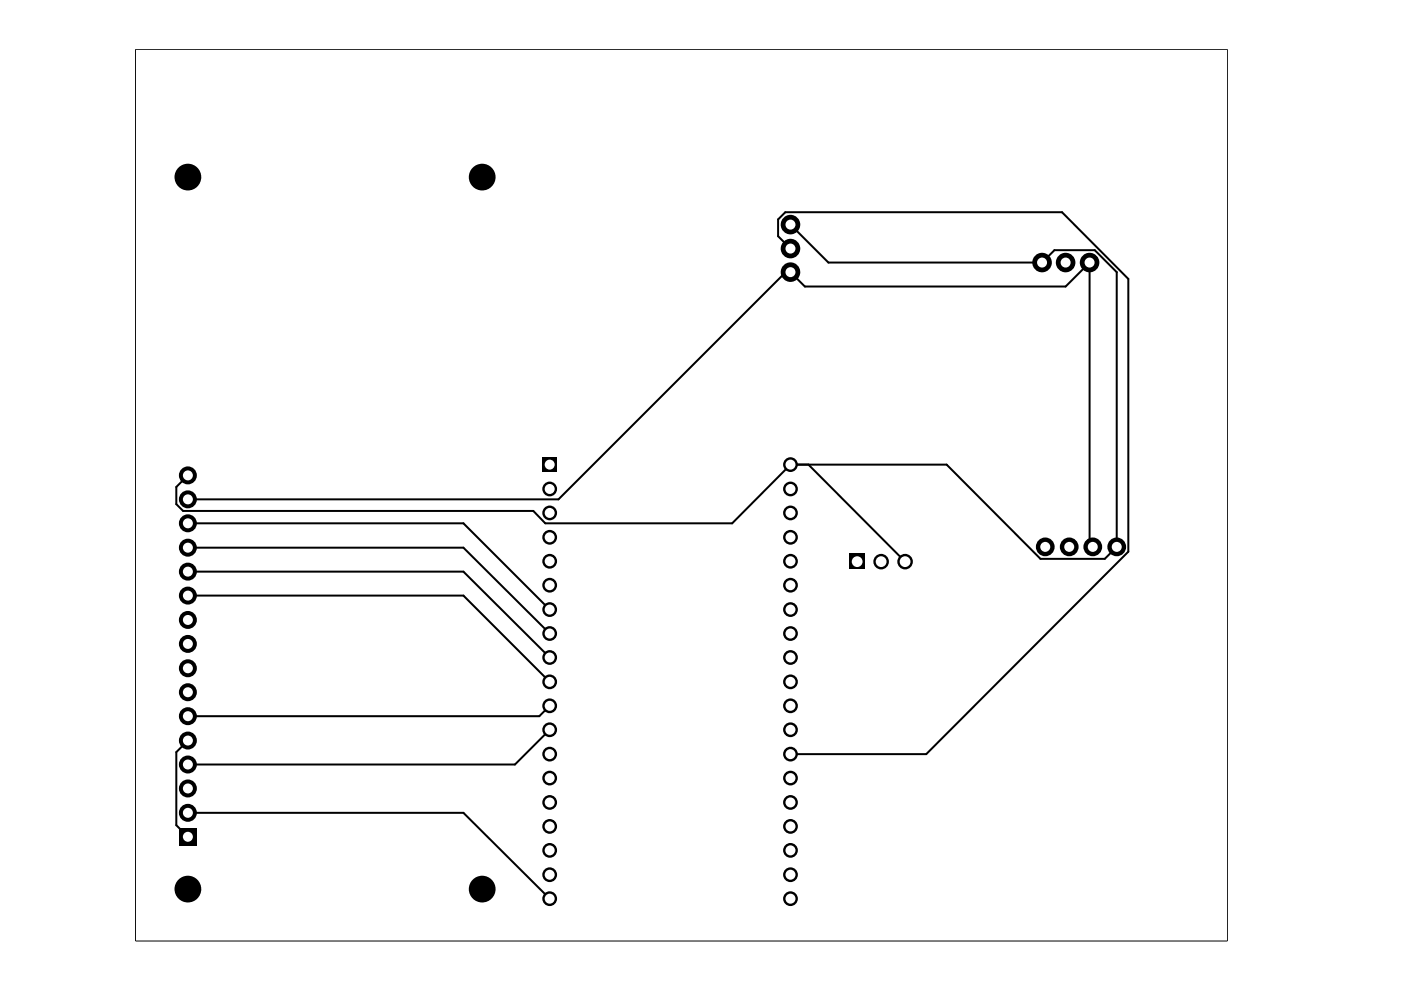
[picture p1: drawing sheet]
<svg xmlns="http://www.w3.org/2000/svg" width="297mm" height="210mm" viewBox="0 0 297 210" stroke-linecap="round" stroke-linejoin="round" font-family="sans-serif">
<path d="M28.7 10.5h231.5v189h-231.5z" fill="none" stroke="#000" stroke-width=".21"/>
<path d="M167.6 47.6l8 8.1h45.3l2.7-2.7h8.5l4.7 4.7v58.3l-2.6 2.5h-13.6l-19.9-20h-33.1l-12.4 12.5h-39.6l-2.5-2.7h-74.3l-1.4-1.4v-3.6l2.4-2.5M167.6 52.7l-2.6-2.6v-3.6l1.5-1.5h58.7l14 14.1v57.9l-42.8 42.9h-28.8M171.4 98.5l20.5 20.6M39.8 105.9h78.6l48.2-48.2h1l3 3h55.3l5.1-5v59.6l.7 .7M39.8 111h58.5l18.2 18.2M39.8 116.1h58.5l18.2 18.2M39.8 126.3h58.5l18.2 18.3M39.8 121.2h58.5l18.2 18.2M39.8 157l-2.4 2.5v15.5l2.4 2.4M116.5 154.7l-7.3 7.4h-69.4M116.5 149.6l-2.2 2.2h-74.5M39.8 172.3h58.5l18.2 18.2" fill="none" stroke="#000" stroke-width=".42"/>
<g fill="#000">
<path d="M114.9 97h3.2v3.1h-3.2zM180 117.4h3.3v3.3h-3.3zM38 175.6h3.8v3.7h-3.8z"/>
<circle cx="39.8" cy="37.6" r="2.84"/>
<circle cx="102.2" cy="37.6" r="2.84"/>
<circle cx="167.6" cy="57.7" r="2.07"/>
<circle cx="167.6" cy="52.7" r="2.07"/>
<circle cx="167.6" cy="47.6" r="2.07"/>
<circle cx="220.9" cy="55.7" r="2.07"/>
<circle cx="225.9" cy="55.7" r="2.07"/>
<circle cx="231" cy="55.7" r="2.07"/>
<circle cx="167.6" cy="98.5" r="1.57"/>
<circle cx="39.8" cy="111" r="1.91"/>
<circle cx="39.8" cy="116.1" r="1.91"/>
<circle cx="39.8" cy="105.9" r="1.91"/>
<circle cx="39.8" cy="100.8" r="1.91"/>
<circle cx="116.5" cy="103.7" r="1.57"/>
<circle cx="116.5" cy="108.8" r="1.57"/>
<circle cx="116.5" cy="119" r="1.57"/>
<circle cx="116.5" cy="113.9" r="1.57"/>
<circle cx="167.6" cy="103.7" r="1.57"/>
<circle cx="167.6" cy="108.8" r="1.57"/>
<circle cx="167.6" cy="119" r="1.57"/>
<circle cx="167.6" cy="113.9" r="1.57"/>
<circle cx="186.8" cy="119.1" r="1.65"/>
<circle cx="191.9" cy="119.1" r="1.65"/>
<circle cx="221.6" cy="116" r="1.99"/>
<circle cx="226.7" cy="116" r="1.99"/>
<circle cx="231.7" cy="116" r="1.99"/>
<circle cx="236.8" cy="116" r="1.99"/>
<circle cx="39.8" cy="121.2" r="1.91"/>
<circle cx="39.8" cy="131.4" r="1.91"/>
<circle cx="39.8" cy="126.3" r="1.91"/>
<circle cx="39.8" cy="136.5" r="1.91"/>
<circle cx="116.5" cy="124.1" r="1.57"/>
<circle cx="116.5" cy="129.2" r="1.57"/>
<circle cx="116.5" cy="139.4" r="1.57"/>
<circle cx="116.5" cy="134.3" r="1.57"/>
<circle cx="167.6" cy="129.2" r="1.57"/>
<circle cx="167.6" cy="139.4" r="1.57"/>
<circle cx="167.6" cy="124.1" r="1.57"/>
<circle cx="167.6" cy="134.3" r="1.57"/>
<circle cx="39.8" cy="146.8" r="1.91"/>
<circle cx="39.8" cy="151.8" r="1.91"/>
<circle cx="39.8" cy="157" r="1.91"/>
<circle cx="39.8" cy="141.7" r="1.91"/>
<circle cx="116.5" cy="149.6" r="1.57"/>
<circle cx="116.5" cy="144.6" r="1.57"/>
<circle cx="116.5" cy="154.7" r="1.57"/>
<circle cx="116.5" cy="159.9" r="1.57"/>
<circle cx="167.6" cy="149.6" r="1.57"/>
<circle cx="167.6" cy="144.6" r="1.57"/>
<circle cx="167.6" cy="154.7" r="1.57"/>
<circle cx="167.6" cy="159.9" r="1.57"/>
<circle cx="39.8" cy="162.1" r="1.91"/>
<circle cx="39.8" cy="167.2" r="1.91"/>
<circle cx="39.8" cy="172.3" r="1.91"/>
<circle cx="116.5" cy="170.1" r="1.57"/>
<circle cx="116.5" cy="165" r="1.57"/>
<circle cx="116.5" cy="175.2" r="1.57"/>
<circle cx="167.6" cy="175.2" r="1.57"/>
<circle cx="167.6" cy="170.1" r="1.57"/>
<circle cx="167.6" cy="165" r="1.57"/>
<circle cx="39.8" cy="188.5" r="2.84"/>
<circle cx="102.2" cy="188.5" r="2.84"/>
<circle cx="116.5" cy="185.5" r="1.57"/>
<circle cx="116.5" cy="190.5" r="1.57"/>
<circle cx="116.5" cy="180.3" r="1.57"/>
<circle cx="167.6" cy="185.5" r="1.57"/>
<circle cx="167.6" cy="190.5" r="1.57"/>
<circle cx="167.6" cy="180.3" r="1.57"/>
</g>
<g fill="#fff">
<circle cx="167.6" cy="57.7" r="1.06"/>
<circle cx="167.6" cy="52.7" r="1.06"/>
<circle cx="167.6" cy="47.6" r="1.06"/>
<circle cx="225.9" cy="55.7" r="1.06"/>
<circle cx="220.9" cy="55.7" r="1.06"/>
<circle cx="181.7" cy="119.1" r="1.14"/>
<circle cx="167.6" cy="124.1" r="1.06"/>
<circle cx="167.6" cy="119" r="1.06"/>
<circle cx="167.6" cy="113.9" r="1.06"/>
<circle cx="167.6" cy="108.8" r="1.06"/>
<circle cx="167.6" cy="103.7" r="1.06"/>
<circle cx="167.6" cy="98.5" r="1.06"/>
<circle cx="186.8" cy="119.1" r="1.14"/>
<circle cx="191.9" cy="119.1" r="1.14"/>
<circle cx="231" cy="55.7" r="1.06"/>
<circle cx="221.6" cy="116" r="1.06"/>
<circle cx="226.7" cy="116" r="1.06"/>
<circle cx="231.7" cy="116" r="1.06"/>
<circle cx="236.8" cy="116" r="1.06"/>
<circle cx="116.5" cy="134.3" r="1.06"/>
<circle cx="116.5" cy="139.4" r="1.06"/>
<circle cx="116.5" cy="144.6" r="1.06"/>
<circle cx="116.5" cy="149.6" r="1.06"/>
<circle cx="116.5" cy="154.7" r="1.06"/>
<circle cx="167.6" cy="190.5" r="1.06"/>
<circle cx="167.6" cy="185.5" r="1.06"/>
<circle cx="167.6" cy="180.3" r="1.06"/>
<circle cx="167.6" cy="175.2" r="1.06"/>
<circle cx="167.6" cy="170.1" r="1.06"/>
<circle cx="167.6" cy="165" r="1.06"/>
<circle cx="167.6" cy="159.9" r="1.06"/>
<circle cx="167.6" cy="154.7" r="1.06"/>
<circle cx="167.6" cy="149.6" r="1.06"/>
<circle cx="167.6" cy="144.6" r="1.06"/>
<circle cx="167.6" cy="139.4" r="1.06"/>
<circle cx="167.6" cy="134.3" r="1.06"/>
<circle cx="167.6" cy="129.2" r="1.06"/>
<circle cx="116.5" cy="98.5" r="1.06"/>
<circle cx="116.5" cy="103.7" r="1.06"/>
<circle cx="116.5" cy="108.8" r="1.06"/>
<circle cx="116.5" cy="113.9" r="1.06"/>
<circle cx="39.8" cy="177.4" r="1.06"/>
<circle cx="39.8" cy="172.3" r="1.06"/>
<circle cx="39.8" cy="167.2" r="1.06"/>
<circle cx="39.8" cy="162.1" r="1.06"/>
<circle cx="39.8" cy="157" r="1.06"/>
<circle cx="39.8" cy="151.8" r="1.06"/>
<circle cx="39.8" cy="146.8" r="1.06"/>
<circle cx="39.8" cy="141.7" r="1.06"/>
<circle cx="39.8" cy="136.5" r="1.06"/>
<circle cx="39.8" cy="131.4" r="1.06"/>
<circle cx="39.8" cy="121.2" r="1.06"/>
<circle cx="39.8" cy="116.1" r="1.06"/>
<circle cx="39.8" cy="111" r="1.06"/>
<circle cx="39.8" cy="105.9" r="1.06"/>
<circle cx="39.8" cy="100.8" r="1.06"/>
<circle cx="39.8" cy="126.3" r="1.06"/>
<circle cx="116.5" cy="119" r="1.06"/>
<circle cx="116.5" cy="124.1" r="1.06"/>
<circle cx="116.5" cy="129.2" r="1.06"/>
<circle cx="116.5" cy="159.9" r="1.06"/>
<circle cx="116.5" cy="165" r="1.06"/>
<circle cx="116.5" cy="170.1" r="1.06"/>
<circle cx="116.5" cy="175.2" r="1.06"/>
<circle cx="116.5" cy="180.3" r="1.06"/>
<circle cx="116.5" cy="185.5" r="1.06"/>
<circle cx="116.5" cy="190.5" r="1.06"/>
</g>
</svg>
